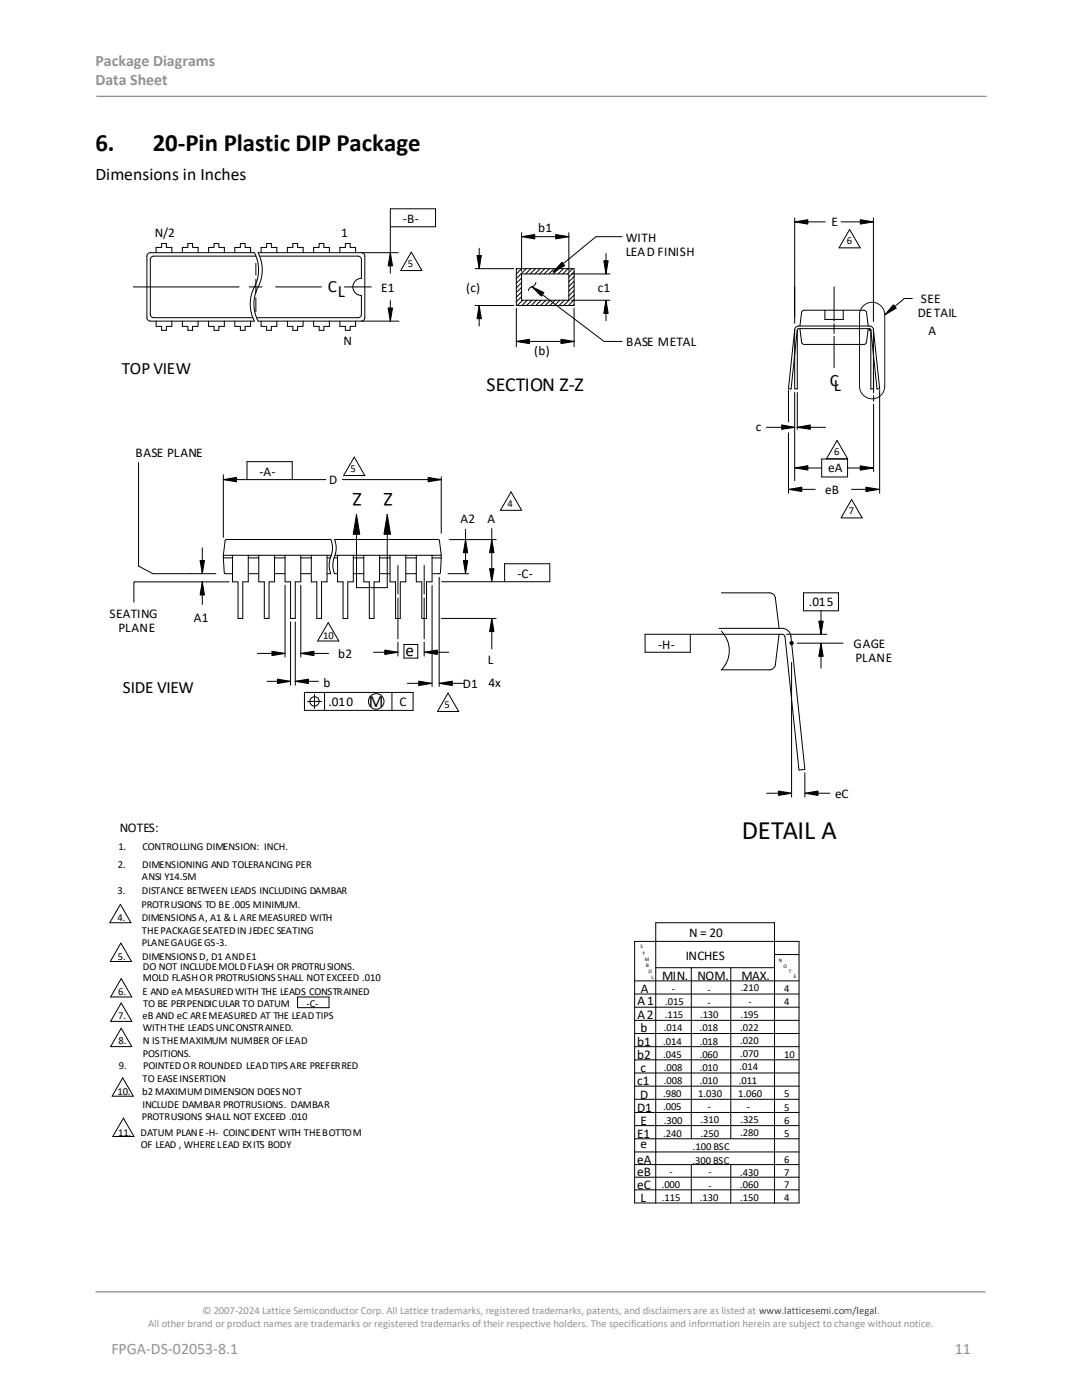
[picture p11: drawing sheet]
<svg xmlns="http://www.w3.org/2000/svg" width="216mm" height="279mm" viewBox="0 0 216 279" stroke-linecap="round" stroke-linejoin="round" font-family="sans-serif">
<defs><g id="words">
<text font-size="5.3" x="148.1" y="167.4">DETAIL A</text>
<g font-size="5">
<text x="19" y="30.1">6.</text>
<text x="30.5" y="30.1">20-Pin Plastic DIP Package</text>
</g>
<g font-size="4">
<text x="97.1" y="78.1">SECTION Z-Z</text>
<text x="72.2" y="98.4" transform="rotate(-180 72.2 98.4)">Z</text>
<text x="78.4" y="98.4" transform="rotate(-180 78.4 98.4)">Z</text>
</g>
<g font-size="3.5">
<text x="19" y="35.9">Dimensions in Inches</text>
<text x="24.3" y="74.7">TOP VIEW</text>
</g>
<g font-size="3.4">
<text x="65.4" y="58.2">C</text>
<text x="67.4" y="59.2">L</text>
<text x="165.6" y="77">C</text>
<text x="166.4" y="77.9">L</text>
<text x="80.9" y="130.9">e</text>
<text x="24.5" y="138.3">SIDE VIEW</text>
<text x="73.6" y="141.2">M</text>
</g>
<g font-size="3.2" fill="#919195">
<text x="19" y="13.2">Package Diagrams</text>
<text x="19" y="17.1">Data Sheet</text>
<text x="22.2" y="270.2">FPGA-DS-02053-8.1</text>
<text x="190.5" y="270.2">11</text>
</g>
<g font-size="2.7">
<text x="107.4" y="46.3">b1</text>
<text x="165.9" y="45.2">E</text>
<text x="124.8" y="48.2">WITH</text>
<text x="76.1" y="58.2">E1</text>
<text x="93" y="58.2">(c)</text>
<text x="119.3" y="58.2">c1</text>
<text x="183.8" y="60.4">SEE</text>
<text x="124.9" y="69.1">BASE METAL</text>
<text x="27" y="91.2">BASE PLANE</text>
<text x="51.8" y="95">-A-</text>
<text x="165.2" y="94.3">eA</text>
<text x="103.2" y="115.4">-C-</text>
<text x="21.9" y="123.3">SEATING</text>
<text x="38.7" y="124.1">A1</text>
<text x="67.5" y="131.4">b2</text>
<text x="131.3" y="129.5">-H-</text>
<text x="170.3" y="129.4">GAGE</text>
<text x="64.5" y="137.1">b</text>
<text x="97.4" y="132.6">L</text>
<text x="97.4" y="137.2">4x</text>
<text x="170.7" y="132.2">PLANE</text>
<text x="79.7" y="140.8">C</text>
<text x="23.9" y="166">NOTES:</text>
<text x="127.2" y="200.7">A1</text>
<text x="127.2" y="208.7">b1</text>
<text x="127.8" y="206">b</text>
<text x="127.2" y="211.3">b2</text>
<text x="127.8" y="213.9">c</text>
<text x="127.2" y="221.9">D1</text>
</g>
<g font-size="2.6">
<text x="30.9" y="47.3">N/2</text>
<text x="68.1" y="47.3">1</text>
<text x="80.4" y="44.5">-B-</text>
<text x="124.8" y="51.1">LEAD FINISH</text>
<text x="183.2" y="63.3">DETAIL</text>
<text x="68.6" y="68.9">N</text>
<text x="106.6" y="70.9">(b)</text>
<text x="185.3" y="66.9">A</text>
<text x="150.8" y="86">c</text>
<text x="65.7" y="96.6">D</text>
<text x="164.7" y="98.6">eB</text>
<text x="91.9" y="104.4">A2</text>
<text x="97.3" y="104.4">A</text>
<text x="161.4" y="121">.015</text>
<text x="23.6" y="126.2">PLANE</text>
<text x="92.3" y="137.4">D1</text>
<text x="65.5" y="140.9">.010</text>
<text x="166.6" y="159.2">eC</text>
<text x="136.8" y="191.6">INCHES</text>
<text x="137.5" y="187">N = 20</text>
<text x="132.2" y="195.6">MIN.</text>
<text x="139.2" y="195.6">NOM.</text>
<text x="147.9" y="195.6">MAX.</text>
<text x="127.2" y="203.3">A2</text>
<text x="127.9" y="198.1">A</text>
<text x="127.2" y="216.4">c1</text>
<text x="127.7" y="219.2">D</text>
<text x="127.2" y="227.1">E1</text>
<text x="127.8" y="224.5">E</text>
<text x="127.1" y="232.2">eA</text>
<text x="127.8" y="229.2">e</text>
<text x="127.1" y="237.3">eC</text>
<text x="127.1" y="234.8">eB</text>
<text x="127.8" y="239.9">L</text>
</g>
<g font-size="2.1">
<text x="81.4" y="53.2">5</text>
<text x="169" y="48.7">6</text>
<text x="70" y="94.1">5</text>
<text x="166.4" y="90.8">6</text>
<text x="101.3" y="101.1">4</text>
<text x="169.4" y="102.6">7</text>
<text x="64.5" y="127.6">10</text>
<text x="88.7" y="141.3">5</text>
<text x="23.5" y="173.2">2.</text>
<text x="23.6" y="169.7">1.</text>
<text x="28.4" y="173.2">DIMENSIONING AND TOLERANCING PER</text>
<text x="28.5" y="169.7">CONTROLLING DIMENSION: INCH.</text>
<text x="23.5" y="178.4">3.</text>
<text x="28.3" y="178.4">DISTANCE BETWEEN LEADS INCLUDING DAMBAR</text>
<text x="28.3" y="175.6">ANSI Y14.5M</text>
<text x="23.4" y="183.8">4.</text>
<text x="28.3" y="181.2">PROTRUSIONS TO BE .005 MINIMUM.</text>
<text x="28.3" y="183.8">DIMENSIONS A, A1 &amp; L ARE MEASURED WITH</text>
<text x="23.5" y="191.5">5.</text>
<text x="28.3" y="186.3">THE PACKAGE SEATED IN JEDEC SEATING</text>
<text x="28.3" y="188.9">PLANE GAUGE GS-3.</text>
<text x="28.4" y="191.5">DIMENSIONS D, D1 AND E1</text>
<text x="28.5" y="195.8">MOLD FLASH OR PROTRUSIONS SHALL NOT EXCEED .010</text>
<text x="28.5" y="193.7">DO NOT INCLUDE MOLD FLASH OR PROTRUSIONS.</text>
<text x="134" y="197.9">-</text>
<text x="147.8" y="197.9">.210</text>
<text x="156.5" y="198">4</text>
<text x="23.6" y="198.6">6.</text>
<text x="23.6" y="203.5">7.</text>
<text x="28.4" y="198.6">E AND eA MEASURED WITH THE LEADS CONSTRAINED</text>
<text x="28.4" y="203.5">eB AND eC ARE MEASURED AT THE LEAD TIPS</text>
<text x="28.5" y="200.9">TO BE PERPENDICULAR TO DATUM</text>
<text x="61.2" y="200.9">-C-</text>
<text x="132.7" y="203.2">.115</text>
<text x="132.7" y="200.6">.015</text>
<text x="139.7" y="203.1">.130</text>
<text x="141.2" y="198.1">-</text>
<text x="141.2" y="200.7">-</text>
<text x="147.7" y="203.2">.195</text>
<text x="149.4" y="200.5">-</text>
<text x="156.5" y="200.6">4</text>
<text x="23.6" y="208.4">8.</text>
<text x="28.5" y="208.4">N IS THE MAXIMUM NUMBER OF LEAD</text>
<text x="28.5" y="205.8">WITH THE LEADS UNCONSTRAINED.</text>
<text x="132.4" y="208.5">.014</text>
<text x="132.5" y="205.8">.014</text>
<text x="139.6" y="208.5">.018</text>
<text x="139.6" y="205.8">.018</text>
<text x="147.7" y="208.4">.020</text>
<text x="147.7" y="205.7">.022</text>
<text x="23.7" y="213.4">9.</text>
<text x="28.5" y="210.9">POSITIONS.</text>
<text x="28.6" y="213.4">POINTED OR ROUNDED LEAD TIPS ARE PREFERRED</text>
<text x="132.4" y="211.2">.045</text>
<text x="132.5" y="213.7">.008</text>
<text x="139.6" y="213.7">.010</text>
<text x="139.6" y="211.2">.060</text>
<text x="147.6" y="213.6">.014</text>
<text x="147.7" y="211">.070</text>
<text x="156.5" y="211.1">10</text>
<text x="23.4" y="218.6">10.</text>
<text x="28.4" y="218.6">b2 MAXIMUM DIMENSION DOES NOT</text>
<text x="28.4" y="221.1">INCLUDE DAMBAR PROTRUSIONS. DAMBAR</text>
<text x="28.4" y="216">TO EASE INSERTION</text>
<text x="132.3" y="221.5">.005</text>
<text x="132.3" y="218.9">.980</text>
<text x="132.5" y="216.3">.008</text>
<text x="139.3" y="218.9">1.030</text>
<text x="139.6" y="216.3">.010</text>
<text x="141.3" y="221.5">-</text>
<text x="147.3" y="218.9">1.060</text>
<text x="147.4" y="216.3">.011</text>
<text x="149.1" y="221.5">-</text>
<text x="156.5" y="221.6">5</text>
<text x="156.5" y="219">5</text>
<text x="23.6" y="226.6">11.</text>
<text x="28.1" y="226.6">DATUM PLANE-H- COINCIDENT WITH THE BOTTOM</text>
<text x="28.3" y="223.6">PROTRUSIONS SHALL NOT EXCEED .010</text>
<text x="132.4" y="226.9">.240</text>
<text x="132.5" y="224.2">.300</text>
<text x="139.8" y="224.2">.310</text>
<text x="139.8" y="226.9">.250</text>
<text x="147.7" y="226.8">.280</text>
<text x="147.7" y="224.1">.325</text>
<text x="156.5" y="224.3">6</text>
<text x="156.5" y="226.8">5</text>
<text x="28.1" y="229.1">OF LEAD , WHERE LEAD EXITS BODY</text>
<text x="138.2" y="232.2">.300 BSC</text>
<text x="138.2" y="229.5">.100 BSC</text>
<text x="156.5" y="232.1">6</text>
<text x="132" y="237.2">.000</text>
<text x="132.1" y="239.7">.115</text>
<text x="133.6" y="234.6">-</text>
<text x="139.7" y="239.6">.130</text>
<text x="141.4" y="237.4">-</text>
<text x="141.4" y="234.6">-</text>
<text x="147.7" y="237.2">.060</text>
<text x="147.7" y="234.7">.430</text>
<text x="147.7" y="239.6">.150</text>
<text x="156.5" y="239.7">4</text>
<text x="156.5" y="237.1">7</text>
<text x="156.5" y="234.6">7</text>
</g>
<g font-size="2.1" fill="#919195">
<text x="40.4" y="262.3">© 2007-2024 Lattice Semiconductor Corp. All Lattice trademarks, registered trademarks, patents, and disclaimers are as listed at www.latticesemi.com/legal.</text>
<text x="29.6" y="264.9">All other brand or product names are trademarks or registered trademarks of their respective holders. The specifications and information herein are subject to change without notice.</text>
</g>
<g font-size="1.1">
<text x="127.8" y="189.2">S</text>
<text x="128.2" y="190.5">Y</text>
<text x="128.7" y="191.7">M</text>
<text x="129" y="192.9">B</text>
<text x="129.4" y="194.2">O</text>
<text x="130" y="195.5">L</text>
<text x="155.4" y="192.1">N</text>
<text x="156.4" y="193.1">O</text>
<text x="157.4" y="194.2">T</text>
<text x="158.4" y="195.2">E</text>
</g>
</g></defs>
<path d="M19.2 19.2h177.6M19 257.8h177.6" fill="none" stroke="#919195" stroke-width=".26"/>
<path d="M172.4 60.9a2.52 2.52 0 0 1 2.7-.3 2.52 2.52 0 0 1 1.4 2.3v14.2a2.52 2.52 0 0 1-2.5 2.5 2.52 2.52 0 0 1-2.5-2.5v-14.2a2.52 2.52 0 0 1 .9-2z" fill="none" stroke="#260d0d" stroke-width=".2"/>
<g fill="none" stroke="#000" stroke-width=".2">
<path d="M26.6 57.3h21.1M29.5 50.6l.5-.2h20.8a7.7 7.7 0 0 1-.4 7.6 7.4 7.4 0 0 0 .4 6.1h-20.8a.68 .68 0 0 1-.7-.7v-12.3zM31.1 50.4v-1h1.1v-.8h1v.8h1.1v1M36.4 50.4v-1h1.1v-.8h.9v.8h1.1v1M41.6 50.4v-1h1.1v-.8h1v.8h1.1v1M46.9 50.4v-1h1.1v-.8h.9v.8h1.1v1M49.7 57.3h2.6M51.1 52.6v2.3M51.1 55.8v2.7M51.1 59.4v2.8M51.1 51.1h-20.4a.68 .68 0 0 0-.7 .7v10.9a.68 .68 0 0 0 .7 .7h19.8M51.8 51.1h19.6a.68 .68 0 0 1 .7 .7v3.8a1.71 1.71 0 0 0-1.7 1.7 1.71 1.71 0 0 0 1.7 1.7v3.7a.68 .68 0 0 1-.7 .7h-20.2"/>
<path d="M52.1 50.4v-1h1.1v-.8h.9v.8h1.1v1M55 57.3h9.1M57.3 50.4v-1h1.1v-.8h1v.8h1.1v1M63.7 48.6h.9M64.6 48.6h-.9v.8h-1.1v1M64.6 48.6v.8h1.1v1M68.7 57.3h5.4M68.9 48.6h1v.8h1.1v1M68.9 48.6v.8h-1.1v1M68.9 48.6h1M72.1 50.4a.68 .68 0 0 1 .7 .7v12.3a.68 .68 0 0 1-.7 .7M77.9 50.4l.4 2.7h-.9z"/>
<path d="M77.9 45.3h9v-3.6h-9v12.8M77.9 60v4.1M79.5 50.4h-28a7.7 7.7 0 0 1-.3 7.6 7.4 7.4 0 0 0 .3 6.1h28.1M82.1 50.3l2.1 3.7h-4.2zM94.8 53.6h7.7M95.2 51h.9l-.5 2.6zM95.6 49.5v4.1M103 53.6h11.6v7.4h-11.6zM103.2 53.6l-.2 .1M104.1 54.7h9.4v5.2h-9.4zM104.1 46.4v7.7M104.1 59.2l-1.1 1"/>
<path d="M104.1 58.3l-1.1 1M104.1 57.3l-1.1 1.1M104.1 56.4l-1.1 1.1M104.1 55.5l-1.1 1M104.1 47.2l2.6-.4v.9zM104.1 53.6l-1.1 1.1M104.3 59.9l-1.1 1.1M105 53.6l-2 2M105.2 59.9l-1 1.1M105.3 47.2h8.2M105.9 53.6l-1 1.1M106.1 59.9l-1 1.1"/>
<path d="M106.1 57.2l2.4 1.2-.5 .7zM106.1 57.2a.9 .9 0 0 0-.6 .8M106.1 57.2l14.4 10.9h3.6M106.9 53.6l-1.1 1.1M106.9 56.4a1.04 1.04 0 0 1-.8 .8M107.1 59.9l-1.1 1.1M107.8 53.6l-1.1 1.1M108 59.9l-1.1 1.1M108.7 53.6l-1 1.1M108.9 59.9l-1 1.1M109.6 53.6l-1 1.1M109.8 59.9l-1 1.1"/>
<path d="M110.6 53.6l-1.1 1.1M110.8 59.9l-1.1 1.1M110.9 46.8l2.6 .4-2.6 .5zM111.5 53.6l-1.1 1.1M111.7 59.9l-1.1 1.1M112.1 52.3l.6 .7-2.4 1.3zM112.4 53.6l-1 1.1M112.6 59.9l-1 1.1M113.3 53.6l-1 1.1M113.5 46.4v7.7M114 59.9h7.7M114 54.7h7.7"/>
<path d="M114.3 53.6l-1.1 1.1M114.6 54.3l-1.1 1M114.6 55.2l-1.1 1M114.6 56.1l-1.1 1.1M114.6 57l-1.1 1.1M114.6 58l-1.1 1M114.6 58.9l-2.1 2.1M114.6 59.8l-1.2 1.2M120.5 52h.9l-.5 2.7zM120.9 59.9l.5 2.6h-.9zM120.9 50.6v4.1M120.9 59.9v4.1"/>
<path d="M124.1 47.2h-5.2l-8.5 7.1M158.6 44.3l2.6-.5v.9zM158.6 43.5v21M159.8 44.3h4.9M166.4 57.2v6.9M167.8 44.3h5.1M169.5 45.8l2.1 3.7h-4.2zM171.7 43.8l2.6 .5-2.6 .4zM174.3 43.5v20.7M182 59.6h-1.6l-2.7 2.3M31.1 64.1v1h1.1v.8h1v-.8h1.1v-1M36.4 64.1v1h1.1v.8h.9v-.8h1.1v-1"/>
<path d="M41.6 64.1v1h1.1v.8h1v-.8h1.1v-1M46.9 64.1v1h1.1v.8h.9v-.8h1.1v-1M52.1 64.1v1h1.1v.8h.9v-.8h1.1v-1M57.3 64.1v1h1.1v.8h1v-.8h1.1v-1M62.6 64.1v1h1.1v.8h.9v-.8h1.1v-1M67.8 64.1v1h1.1v.8M71 64.1v1h-1.1v.8h-1M77.4 61.5h.9l-.4 2.6zM94.8 61h7.7M95.6 61l.5 2.6h-.9zM95.6 61v4.1M103 68.1l2.6-.4v.9z"/>
<path d="M103 68.1h11.6M103 61.5v7.7M111.9 67.7l2.7 .4-2.7 .5zM114.6 61.5v7.7M114.6 60.8l-.3 .2M157.3 77.9v6.3M158.6 65.8a.79 .79 0 0 1 .8-.7h14.1a.79 .79 0 0 1 .8 .7M158.6 65.8v11.8h.5v-11.8M158.6 78.3v17.6M158.6 65.8l-1.3 11.8h.6l1.2-11.8M159.1 65.8l.3-.2h14.1l.3 .2M159.1 78.3v7.4"/>
<path d="M159.6 65.6l.3 2.7 .3 .4h.3h12.1l.3-.4 .3-2.7M159.6 65.1l.3-2.7 .1-.3 .5-.2h11.9l.4 .2 .1 .3 .3 2.7M164.6 61.9v1.9h3.7v-1.9M166.4 64.6v1.9M166.4 67.1v6.2M173.4 65.9h.2M173.5 65.7v.3M173.8 65.8v11.8h.5M174.3 65.8v12.6M174.3 65.8l1.2 11.8h-.5l-1.2-11.8M174.3 79v1.1M175.5 77.9v20.5"/>
<path d="M178.3 60.8l.5 .7-2.3 1.4zM27.6 92.3v20.7l2.9 1.5h12.6M44.6 95.7h20.4M44.6 94.7v12.5M44.6 95.7l2.6-.4v.9zM49.3 95.7v-3.6h9v3.6M68.3 95.7h19.7M70.7 91.2l2.1 3.7h-4.2zM85.4 95.3l2.6 .4-2.6 .5zM88 95.2v11.2M102 98.2l2.1 3.6h-4.2zM152.9 85.3h5.7"/>
<path d="M156 84.8l2.6 .5-2.6 .4zM157.3 86.4v12M157.4 97.7l2.6-.5v.9zM158.6 93.4l2.6-.5v.9zM158.9 97.7h3.8M159.1 85.3l2.6-.5v.9zM159.1 85.3h5.6M160.4 93.4h3.6M164.9 91.6l2.1-3.7 2.1 3.7h-5.1v3.6h5.1v-3.6M169.1 93.4h3.7M169.9 97.7h4.3M169.9 99.7l2.1 3.7h-4.2z"/>
<path d="M171.7 93l2.6 .4-2.6 .4zM172.8 97.2l2.6 .5-2.6 .4zM174.3 80.6v13.5M39.9 111.9h.9l-.4 2.6zM40.4 116.1l.4 2.6h-.9zM40.4 109.3v5.2M40.4 116.1v4.5M44.6 111.3l.2 3.1 1.6 .1M44.6 110.8l.3-2.9 .3-.2h20.8a4.8 4.8 0 0 1-.2 3.9 4.5 4.5 0 0 0 .2 2.9h-.7M44.6 110.8v.5M44.6 110.8h21.5M44.6 111.3h1.8"/>
<path d="M45.7 116.1h-19v4.1M46.4 110.8v5.3h1.1v7.3h.9v-7.3h1.1v-5.3M49.5 114.5h2.1M49.5 111.3h2.1M51.6 110.8v5.3h1.1v7.3h1v-7.3h1.1v-5.3M54.8 114.5h2.1M54.8 111.3h2.1M56.9 110.8v5.3h1.1v7.3h.9v-7.3h1.1v-5.3M56.9 116.8v14.3M60 116.8v14.3M60 114.5h2.1M60 111.3h2.1"/>
<path d="M62.1 110.8v5.3h1.1v7.3h1v-7.3h1.1v-5.3M65.3 111.3h.6M66.7 111.3h.7M66.9 110.8h21.1M67.4 110.8v5.3h1.1v7.3h.9v-7.3h1.1v-5.3M70.5 114.5h2.1M70.5 111.3h2.1M71.1 102.7l.7 3.9h-1.3zM71.1 102.7v14.6h6.2v-14.6M72.6 110.8v5.3h1.1v7.3h.9v-7.3h1.1v-5.3M75.7 114.5h2.1M75.7 111.3h2.1"/>
<path d="M77.3 102.7l.6 3.9h-1.3zM77.8 110.8v5.3h1.1v7.3h1v-7.3h1.1v-5.3M79.4 112.8v5.7M79.4 119.3v8.2M81 114.5h2.1M81 111.3h2.1M83.1 110.8v5.3h1.1v7.3h.9v-7.3h1.1v-5.3M84.6 112.8v5.7M84.6 119.3v8.2M86.2 116.8v20.2M86.2 111.3h1.8M87.6 115.2v21.8"/>
<path d="M88 111.3l-.3-3.4-.3-.2h-20.6a4.9 4.9 0 0 1-.2 3.9 4.5 4.5 0 0 0 .2 2.9h.6M88 111.3l-.2 3.1-1.6 .1M88.1 116.1h21.6v-3.6h-9v3.6M89.4 114.5h4.1M89.7 107.7h9.3M92.5 111.9h.8l-.4 2.6zM92.9 107.7l.4 2.6h-.8zM92.9 105.6v6.9M97.7 113.5h.9l-.5 2.6zM98.1 107.7l.5 2.6h-.9zM98.1 105.5v9.1M143.9 118.3h9.6a1.18 1.18 0 0 1 1.2 1.1l.8 6"/>
<path d="M160.3 118.3h7v3.6h-7zM51.3 130.4h5.6M53.3 136h4.7M54.3 130l2.6 .4-2.6 .4zM55.4 135.5l2.6 .5-2.6 .4zM58 124.1v12.6M58.9 124.1v12.6M58.9 136h4.6M58.9 136l2.6-.5v.9zM60 130.4h5.6M60 130.4l2.6-.4v.8zM60.7 138.2h21.7v3.6h-21.7z"/>
<path d="M61.4 140h2.7M62.8 138.6v2.8M64.8 138.2v3.6M65.5 124.3l2.1 3.6h-4.2zM74.5 130.2h4.9M76.8 129.7l2.6 .5-2.6 .4zM78.2 138.2v3.6M79.4 128.1v2.8M80.6 128.6h2.8v2.7h-2.8zM81.3 136.4h4.9M83.6 135.9l2.6 .5-2.6 .4zM84.6 128.1v2.8"/>
<path d="M84.6 130.2h4.9M84.6 130.2l2.7-.5v.9zM87.6 136.4h4.9M87.6 136.4l2.7-.5v.9zM88.1 123.4h10.9M89.4 138.3l2.1 3.7h-4.2zM98.1 123.4l.5 2.6h-.9zM98.1 123.4v6.1M143.4 125.4h12.7a1.77 1.77 0 0 1 1.7 1.6l2.8 26.6-1.2 .1-2.9-26.9-.4-.2h-27.4v3.6h9v-3.6M143.9 126a5.5 5.5 0 0 1 0 7.7h9.6a1.18 1.18 0 0 0 1.2-1.1l.8-6M156.9 126.6h8.1M158 128.3h.1"/>
<path d="M157.9 132.2v26.9M159 128.4h9.2M163.4 124h.9l-.5 2.6zM163.8 128.4l.5 2.6h-.9zM163.8 121.9v3.5M163.8 129.5v3.8M153 158.3h3.8M155.3 157.9l2.6 .4-2.6 .4zM160.6 158.3l2.6-.4v.8zM160.6 154.2v4.9M161.8 158.3h3.8M24 180.5l2.1 3.7h-4.2z"/>
<path d="M24.1 188.2l2.1 3.7h-4.2zM24.2 195.3l2.1 3.7h-4.2zM59.4 199h6.3v2.1h-6.3zM126.6 198.4h32.8M126.6 195.8h32.8M130.8 193.1h23.7M137.9 193.1v34.2M145.8 193.1v34.2M154.5 190.5h4.9M154.5 187.9v52.2h4.9v-52.2h-32.8v52.2h27.9v-55.9h-23.7v55.9M24.2 205.2l2.1 3.7h-4.2zM24.2 200.2l2.1 3.6h-4.2z"/>
<path d="M24.5 215.1l2.1 3.7h-4.2zM126.6 208.9h32.8M126.6 219.4h32.8M126.6 216.8h32.8M126.6 206.3h32.8M126.6 203.6h32.8M126.6 201h32.8M159.4 214.1h-32.8M159.4 211.5h-32.8M24.6 223.1l2.1 3.7h-4.2zM126.6 237.5h32.8M126.6 234.9h32.8"/>
<path d="M126.6 232.4h32.8M126.6 229.9h32.8M126.6 227.3h32.8M126.6 224.6h32.8M126.6 222h32.8M137.9 232.4v7.7M145.8 232.4v7.7"/>
<circle cx="62.8" cy="140" r=".93"/>
<circle cx="75.1" cy="140" r="1.56"/>
<circle cx="158" cy="128.3" r=".25"/>
<circle cx="158" cy="128.3" r=".19"/>
<circle cx="158" cy="128.3" r=".13"/>
<circle cx="158" cy="128.3" r=".32"/>
<circle cx="158" cy="128.3" r=".08"/>
</g>
<g fill="#000">
<path d="M77.9 50.4l.4 2.7h-.9zM95.2 51h.9l-.5 2.6zM104.1 47.2l2.6-.4v.9zM106.1 57.2l2.4 1.2-.5 .7zM110.9 46.8l2.6 .4-2.6 .5zM112.1 52.3l.6 .7-2.4 1.3zM120.5 52h.9l-.5 2.7zM158.6 44.3l2.6-.5v.9zM171.7 43.8l2.6 .5-2.6 .4zM77.4 61.5h.9l-.4 2.6zM95.6 61l.5 2.6h-.9zM103 68.1l2.6-.4v.9z"/>
<path d="M111.9 67.7l2.7 .4-2.7 .5zM120.9 59.9l.5 2.6h-.9zM178.3 60.8l.5 .7-2.3 1.4zM44.6 95.7l2.6-.4v.9zM85.4 95.3l2.6 .4-2.6 .5zM156 84.8l2.6 .5-2.6 .4zM157.4 97.7l2.6-.5v.9zM158.6 93.4l2.6-.5v.9zM159.1 85.3l2.6-.5v.9zM171.7 93l2.6 .4-2.6 .4zM172.8 97.2l2.6 .5-2.6 .4zM40.4 116.1l.4 2.6h-.9z"/>
<path d="M39.9 111.9h.9l-.4 2.6zM71.1 102.7l.7 3.9h-1.3zM77.3 102.7l.6 3.9h-1.3zM92.5 111.9h.8l-.4 2.6zM92.9 107.7l.4 2.6h-.8zM98.1 107.7l.5 2.6h-.9zM97.7 113.5h.9l-.5 2.6zM54.3 130l2.6 .4-2.6 .4zM55.4 135.5l2.6 .5-2.6 .4zM58.9 136l2.6-.5v.9zM60 130.4l2.6-.4v.8zM76.8 129.7l2.6 .5-2.6 .4z"/>
<path d="M83.6 135.9l2.6 .5-2.6 .4zM84.6 130.2l2.7-.5v.9zM87.6 136.4l2.7-.5v.9zM98.1 123.4l.5 2.6h-.9zM163.4 124h.9l-.5 2.6zM163.8 128.4l.5 2.6h-.9zM155.3 157.9l2.6 .4-2.6 .4zM160.6 158.3l2.6-.4v.8z"/>
</g>
<use href="#words"/>
</svg>
